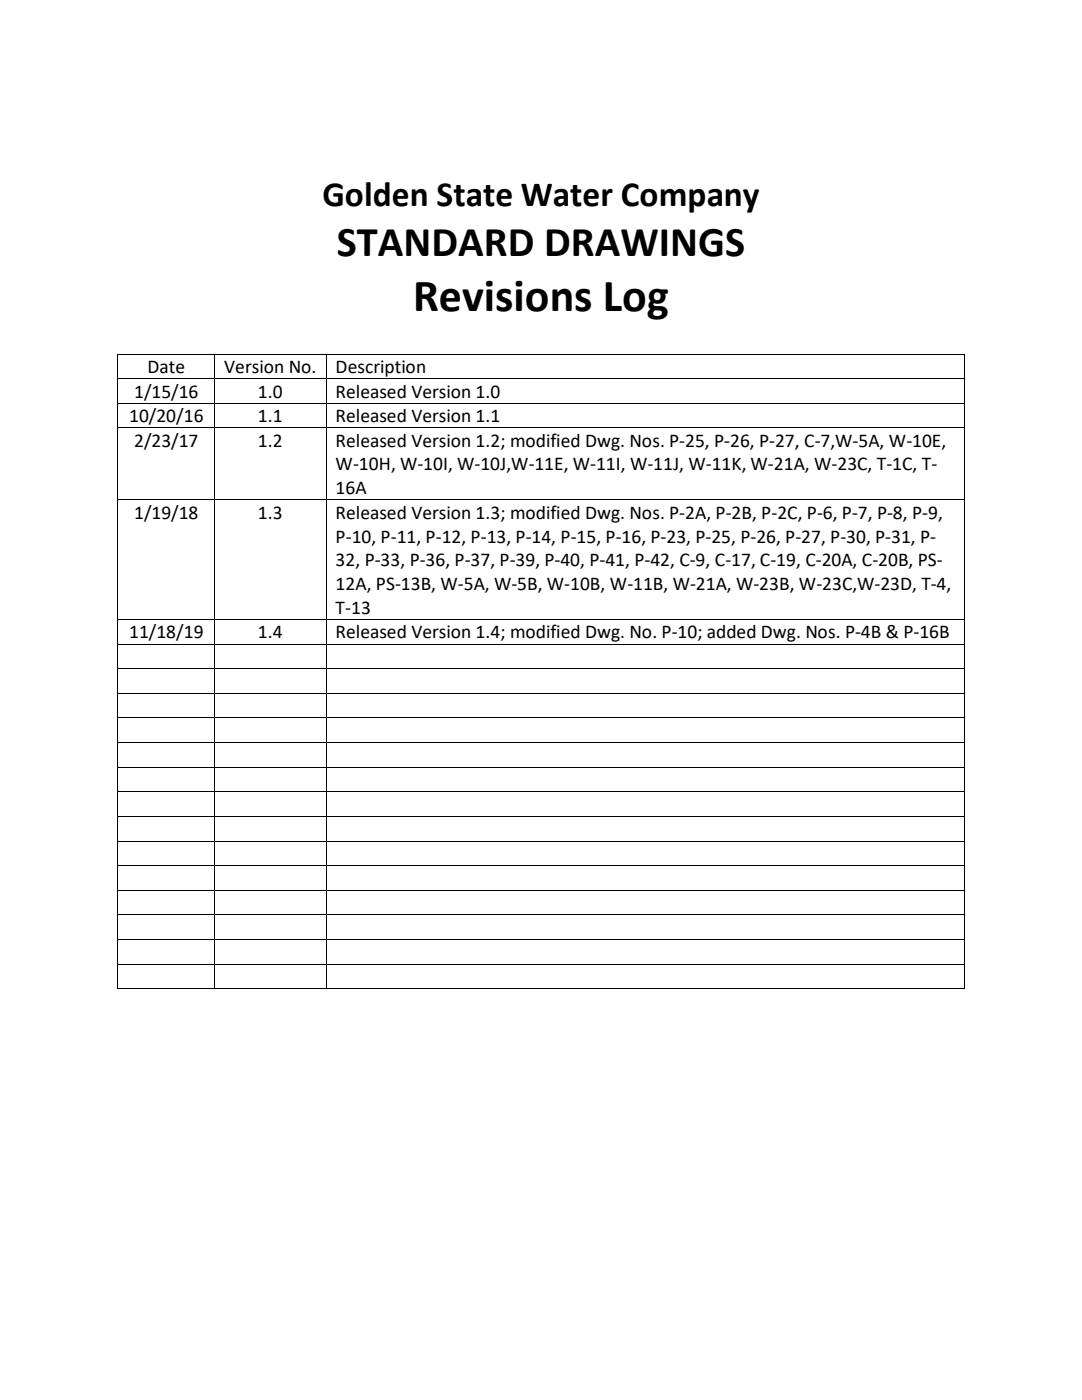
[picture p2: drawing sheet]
<svg xmlns="http://www.w3.org/2000/svg" width="216mm" height="279mm" viewBox="0 0 216 279" stroke-linecap="round" stroke-linejoin="round" font-family="sans-serif">
<defs><g id="words">
<text font-size="9.2" x="82.4" y="62.1">Revisions Log</text>
<text font-size="8.5" x="67.2" y="51">STANDARD DRAWINGS</text>
<text font-size="7.1" x="64.3" y="41.1">Golden State Water Company</text>
<g font-size="3.9">
<text x="29.4" y="74.4">Date</text>
<text x="44.7" y="74.4">Version No.</text>
<text x="67" y="74.4">Description</text>
<text x="26.8" y="79.3">1/15/16</text>
<text x="51.5" y="79.3">1.0</text>
<text x="67" y="79.3">Released Version 1.0</text>
<text x="25.8" y="84.2">10/20/16</text>
<text x="26.8" y="89.2">2/23/17</text>
<text x="51.5" y="84.2">1.1</text>
<text x="51.5" y="89.2">1.2</text>
<text x="67" y="84.2">Released Version 1.1</text>
<text x="67" y="89.2">Released Version 1.2; modified Dwg. Nos. P-25, P-26, P-27, C-7,W-5A, W-10E,</text>
<text x="67" y="93.9">W-10H, W-10I, W-10J,W-11E, W-11I, W-11J, W-11K, W-21A, W-23C, T-1C, T-</text>
<text x="67" y="98.6">16A</text>
<text x="26.8" y="103.5">1/19/18</text>
<text x="51.5" y="103.5">1.3</text>
<text x="67" y="103.5">Released Version 1.3; modified Dwg. Nos. P-2A, P-2B, P-2C, P-6, P-7, P-8, P-9,</text>
<text x="67" y="108.3">P-10, P-11, P-12, P-13, P-14, P-15, P-16, P-23, P-25, P-26, P-27, P-30, P-31, P-</text>
<text x="67" y="113">32, P-33, P-36, P-37, P-39, P-40, P-41, P-42, C-9, C-17, C-19, C-20A, C-20B, PS-</text>
<text x="67" y="117.7">12A, PS-13B, W-5A, W-5B, W-10B, W-11B, W-21A, W-23B, W-23C,W-23D, T-4,</text>
<text x="67" y="122.5">T-13</text>
<text x="25.8" y="127.4">11/18/19</text>
<text x="51.5" y="127.4">1.4</text>
<text x="67" y="127.4">Released Version 1.4; modified Dwg. No. P-10; added Dwg. Nos. P-4B &amp; P-16B</text>
</g>
</g></defs>
<g fill="#000">
<path d="M23.4 70.6h.2v.1h-.2zM23.4 75.5h.2v.1h-.2zM42.8 70.6h.2v.1h-.2zM42.8 75.5h.2v.1h-.2zM65 70.6h.2v.1h-.2zM65 75.5h.2v.1h-.2zM192.3 70.6h.2v.1h-.2zM192.3 75.5h.2v.1h-.2zM23.4 80.4h.2v.2h-.2zM23.4 85.3h.2v.2h-.2zM23.4 99.7h.2v.2h-.2zM42.8 80.4h.2v.2h-.2z"/>
<path d="M42.8 85.3h.2v.2h-.2zM42.8 99.7h.2v.2h-.2zM65 80.4h.2v.2h-.2zM65 85.3h.2v.2h-.2zM65 99.7h.2v.2h-.2zM192.3 80.4h.2v.2h-.2zM192.3 85.3h.2v.2h-.2zM192.3 99.7h.2v.2h-.2zM23.4 123.5h.2v.2h-.2zM23.4 128.4h.2v.2h-.2zM23.4 133.4h.2v.1h-.2zM23.4 138.3h.2v.1h-.2z"/>
<path d="M42.8 123.5h.2v.2h-.2zM42.8 128.4h.2v.2h-.2zM42.8 133.4h.2v.1h-.2zM42.8 138.3h.2v.1h-.2zM65 123.5h.2v.2h-.2zM65 128.4h.2v.2h-.2zM65 133.4h.2v.1h-.2zM65 138.3h.2v.1h-.2zM192.3 123.5h.2v.2h-.2zM192.3 128.4h.2v.2h-.2zM192.3 133.4h.2v.1h-.2zM192.3 138.3h.2v.1h-.2z"/>
<path d="M23.4 143.2h.2v.1h-.2zM23.4 148.1h.2v.2h-.2zM23.4 153h.2v.2h-.2zM23.4 157.9h.2v.2h-.2zM42.8 143.2h.2v.1h-.2zM42.8 148.1h.2v.2h-.2zM42.8 153h.2v.2h-.2zM42.8 157.9h.2v.2h-.2zM65 143.2h.2v.1h-.2zM65 148.1h.2v.2h-.2zM65 153h.2v.2h-.2zM65 157.9h.2v.2h-.2z"/>
<path d="M192.3 143.2h.2v.1h-.2zM192.3 148.1h.2v.2h-.2zM192.3 153h.2v.2h-.2zM192.3 157.9h.2v.2h-.2zM23.4 162.9h.2v.1h-.2zM23.4 167.8h.2v.1h-.2zM23.4 172.7h.2v.1h-.2zM23.4 177.6h.2v.2h-.2zM42.8 162.9h.2v.1h-.2zM42.8 167.8h.2v.1h-.2zM42.8 172.7h.2v.1h-.2zM42.8 177.6h.2v.2h-.2z"/>
<path d="M65 162.9h.2v.1h-.2zM65 167.8h.2v.1h-.2zM65 172.7h.2v.1h-.2zM65 177.6h.2v.2h-.2zM192.3 162.9h.2v.1h-.2zM192.3 167.8h.2v.1h-.2zM192.3 172.7h.2v.1h-.2zM192.3 177.6h.2v.2h-.2zM23.4 182.5h.2v.2h-.2zM23.4 187.4h.2v.2h-.2zM23.4 192.3h.2v.2h-.2zM23.4 197.2h.2v.2h-.2z"/>
<path d="M42.8 182.5h.2v.2h-.2zM42.8 187.4h.2v.2h-.2zM42.8 192.3h.2v.2h-.2zM42.8 197.2h.2v.2h-.2zM65 182.5h.2v.2h-.2zM65 187.4h.2v.2h-.2zM65 192.3h.2v.2h-.2zM65 197.2h.2v.2h-.2zM192.3 182.5h.2v.2h-.2zM192.3 187.4h.2v.2h-.2zM192.3 192.3h.2v.2h-.2zM192.3 197.2h.2v.2h-.2z"/>
</g>
<g fill="none" stroke="#000" stroke-width=".2">
<path d="M23.5 70.7v4.8M23.5 75.6v4.8M23.6 70.7h19.2M23.6 75.6h19.2M42.9 70.7v4.8M42.9 75.6v4.8M43 70.7h22M43 75.6h22M65.1 70.7v4.8M65.1 75.6v4.8M65.2 70.7h127.1M65.2 75.6h127.1"/>
<path d="M192.4 70.7v4.8M192.4 75.6v4.8M23.5 80.6v4.7M23.5 85.5v14.2M23.5 99.9v23.6M23.6 80.5h19.2M23.6 85.4h19.2M23.6 99.8h19.2M42.9 80.6v4.7M42.9 85.5v14.2M42.9 99.9v23.6M43 80.5h22"/>
<path d="M43 85.4h22M43 99.8h22M65.1 80.6v4.7M65.1 85.5v14.2M65.1 99.9v23.6M65.2 80.5h127.1M65.2 85.4h127.1M65.2 99.8h127.1M192.4 80.6v4.7M192.4 85.5v14.2M192.4 99.9v23.6M23.5 123.7v4.7"/>
<path d="M23.5 128.6v4.8M23.5 133.5v4.8M23.5 138.4v4.8M23.6 123.6h19.2M23.6 128.5h19.2M23.6 133.4h19.2M23.6 138.3h19.2M42.9 123.7v4.7M42.9 128.6v4.8M42.9 133.5v4.8M42.9 138.4v4.8M43 123.6h22"/>
<path d="M43 128.5h22M43 133.4h22M43 138.3h22M65.1 123.7v4.7M65.1 128.6v4.8M65.1 133.5v4.8M65.1 138.4v4.8M65.2 123.6h127.1M65.2 128.5h127.1M65.2 133.4h127.1M65.2 138.3h127.1M192.4 123.7v4.7"/>
<path d="M192.4 128.6v4.8M192.4 133.5v4.8M192.4 138.4v4.8M23.5 143.3v4.8M23.5 148.3v4.7M23.5 153.2v4.7M23.5 158.1v4.8M23.6 143.3h19.2M23.6 148.2h19.2M23.6 153.1h19.2M23.6 158h19.2M42.9 143.3v4.8"/>
<path d="M42.9 148.3v4.7M42.9 153.2v4.7M42.9 158.1v4.8M43 143.3h22M43 148.2h22M43 153.1h22M43 158h22M65.1 143.3v4.8M65.1 148.3v4.7M65.1 153.2v4.7M65.1 158.1v4.8M65.2 143.3h127.1"/>
<path d="M65.2 148.2h127.1M65.2 153.1h127.1M65.2 158h127.1M192.4 143.3v4.8M192.4 148.3v4.7M192.4 153.2v4.7M192.4 158.1v4.8M23.5 163v4.8M23.5 167.9v4.8M23.5 172.8v4.8M23.5 177.8v4.7M23.6 162.9h19.2"/>
<path d="M23.6 167.9h19.2M23.6 172.8h19.2M23.6 177.7h19.2M42.9 163v4.8M42.9 167.9v4.8M42.9 172.8v4.8M42.9 177.8v4.7M43 162.9h22M43 167.9h22M43 172.8h22M43 177.7h22M65.1 163v4.8"/>
<path d="M65.1 167.9v4.8M65.1 172.8v4.8M65.1 177.8v4.7M65.2 162.9h127.1M65.2 167.9h127.1M65.2 172.8h127.1M65.2 177.7h127.1M192.4 163v4.8M192.4 167.9v4.8M192.4 172.8v4.8M192.4 177.8v4.7M23.5 182.7v4.7"/>
<path d="M23.5 187.6v4.7M23.5 192.5v4.7M23.6 182.6h19.2M23.6 187.5h19.2M23.6 192.4h19.2M23.6 197.3h19.2M42.9 182.7v4.7M42.9 187.6v4.7M42.9 192.5v4.7M43 182.6h22M43 187.5h22M43 192.4h22"/>
<path d="M43 197.3h22M65.1 182.7v4.7M65.1 187.6v4.7M65.1 192.5v4.7M65.2 182.6h127.1M65.2 187.5h127.1M65.2 192.4h127.1M65.2 197.3h127.1M192.4 182.7v4.7M192.4 187.6v4.7M192.4 192.5v4.7"/>
</g>
<use href="#words"/>
</svg>
